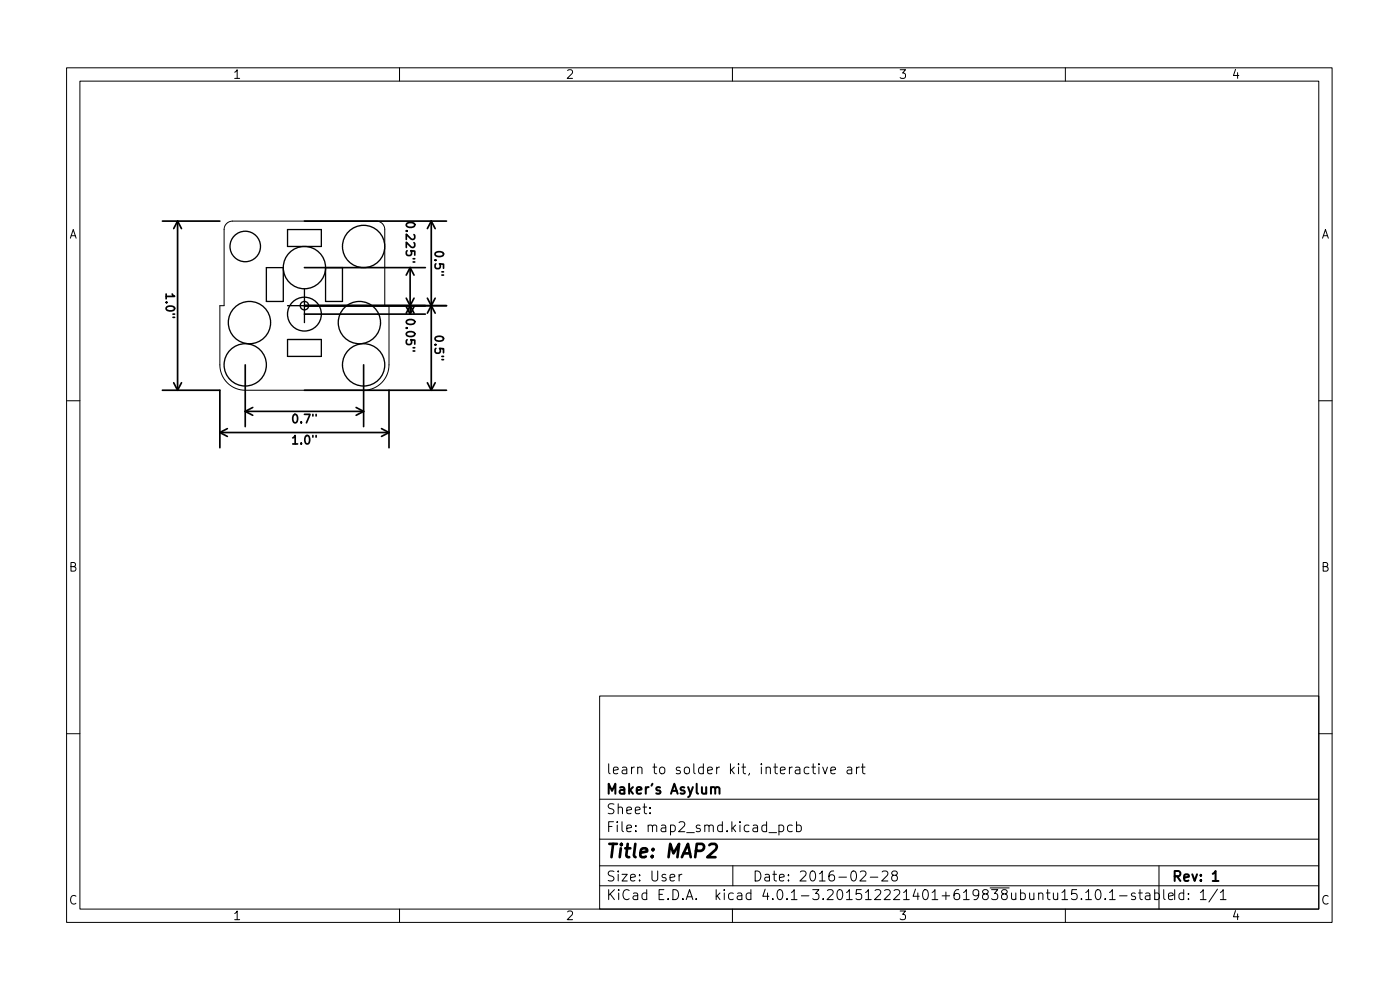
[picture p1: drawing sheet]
<svg xmlns="http://www.w3.org/2000/svg" width="210mm" height="149mm" viewBox="0 0 210 149" stroke-linecap="round" stroke-linejoin="round" font-family="sans-serif">
<defs><g id="words">
<text font-size="2.8" x="91.1" y="128.8">Title: MAP2</text>
<g font-size="2.1">
<text x="91.1" y="119.3">Maker's Asylum</text>
<text x="91.1" y="116.3">learn to solder kit, interactive art</text>
<text x="91.1" y="125">File: map2_smd.kicad_pcb</text>
<text x="91.1" y="122.3">Sheet:</text>
<text x="91.1" y="135.2">KiCad E.D.A. kicad 4.0.1-3.201512221401+619838ubuntu15.10.1-stable</text>
<text x="91.1" y="132.4">Size: User</text>
<text x="113.1" y="132.4">Date: 2016-02-28</text>
<text x="176.1" y="132.4">Rev: 1</text>
<text x="176.1" y="135.2">Id: 1/1</text>
</g>
<g font-size="1.8">
<text x="35" y="11.8">1</text>
<text x="85" y="11.8">2</text>
<text x="135" y="11.8">3</text>
<text x="185" y="11.8">4</text>
<text x="10.3" y="35.8">A</text>
<text x="61" y="33.7" transform="rotate(90 61 33.7)">0.225&quot;</text>
<text x="198.4" y="35.8">A</text>
<text x="65.3" y="37.9" transform="rotate(90 65.3 37.9)">0.5&quot;</text>
<text x="24.9" y="44.3" transform="rotate(90 24.9 44.3)">1.0&quot;</text>
<text x="61" y="48.2" transform="rotate(90 61 48.2)">0.05&quot;</text>
<text x="65.3" y="50.6" transform="rotate(90 65.3 50.6)">0.5&quot;</text>
<text x="44.1" y="63.6">0.7&quot;</text>
<text x="44.1" y="66.7">1.0&quot;</text>
<text x="10.3" y="85.8">B</text>
<text x="198.4" y="85.8">B</text>
<text x="10.3" y="135.8">C</text>
<text x="198.4" y="135.8">C</text>
<text x="35" y="138.2">1</text>
<text x="85" y="138.2">2</text>
<text x="135" y="138.2">3</text>
<text x="185" y="138.2">4</text>
</g>
</g></defs>
<g fill="none" stroke="#000" stroke-width=".15">
<path d="M10 10.2h190.1v128.3h-190.1zM12 12.2h186.1v124.3h-186.1zM60 10.2v2M110 10.2v2M160 10.2v2M34 33.6l.4-.3 .5-.1h21.6a1.27 1.27 0 0 1 1.3 1.3v11.4h.6v8.9a3.8 3.8 0 0 1-3.8 3.8h-17.8a3.8 3.8 0 0 1-3.8-3.8v-8.9h.7v-11.4l.1-.6zM10 60.2h2M198.1 60.2h2M10 110.2h2M90.1 104.5h108v32h-108zM121.5 115.3l-.4-.1-.3 .3v.4l.1 .2h.6M121.9 115.2h.6"/>
<path d="M122.1 114.7v1.3l.1 .1 .3 .1M123 114.7v.1M123 115.2v1M123.6 115.2l.3 1 .4-1M124.8 115.7l.7-.1-.1-.3-.4-.1-.2 .2v.7h.6M127.3 115.3h.5l.1 .9M127.9 115.6h-.5a.29 .29 0 0 0-.2 .3 .29 .29 0 0 0 .2 .3l.5-.1M128.6 115.2v1M129.1 115.2l-.3 .1-.2 .2M129.3 115.2h.6M129.6 114.7v1.3v.1l.3 .1M198.1 110.2h2"/>
<path d="M60 136.5v2M90.1 133h108M90.1 130h108M90.1 126h108M90.1 120h108M97.6 122.1v.1M97.6 121.3v.1M102 131.3v1M102.4 131.3l-.3 .1-.1 .2M110 136.5v2M110.1 130v3M115.5 125h1.1"/>
<path d="M117 124l.4-.1 .3 .3v.4l-.1 .2h-.6M117 123.9v1.5M119 124l-.4-.1-.3 .3v.4l.1 .2h.6M119.6 124l.5-.1 .2 .3v.4l-.1 .2h-.6M119.6 123.4v1.5M129.2 130.9l.2-.1 .5 .1a.41 .41 0 0 1 .1 .5l-.9 .9h1M130.7 131.7h1.1M132.5 130.9l.2-.1 .5 .1a.41 .41 0 0 1 .1 .5l-.9 .9h.9M134.2 131.4l-.3-.2 .1-.3 .2-.1 .4 .1 .2 .2-.1 .2-.6 .2-.2 .2 .1 .5 .2 .1h.3l.3-.3v-.3l-.3-.3M159.5 134l.4-.4v1.5M159.5 135.1h.8M160 136.5v2"/>
<path d="M161.7 133.6h-.7l-.1 .7 .2-.1h.5l.2 .3-.1 .5-.2 .1h-.4l-.2-.1M162.4 135v.1M163.1 134l.4-.4v1.5M163.1 135.1h.8M164.6 133.7l.4-.1a.94 .94 0 0 1 0 1.5h-.2a.91 .91 0 0 1-.2-1.4zM166 135v.1M166.6 134l.5-.4v1.5M166.6 135.1h.9M168.1 134.5h1.2M170.5 134.2l-.4-.1-.2 .2 .1 .2 .5 .2v.3h-.6M171 134.1h.6M171.2 133.6v1.3l.1 .1 .3 .1"/>
<path d="M172.1 134.2h.5l.1 .9M172.7 134.5h-.5a.29 .29 0 0 0-.2 .3 .29 .29 0 0 0 .2 .3l.5-.1M173.4 134.2l.4-.1 .3 .3v.4l-.1 .2h-.6M173.4 133.6v1.5M174.1 130v6.5M174.8 133.6v1.3l.2 .2M175.5 134.6l.7-.1-.1-.3-.4-.1-.2 .2 .1 .7h.5M182.8 133.5l-1.2 2M183.3 134l.4-.4v1.5M183.3 135.1h.8"/>
</g>
<path d="M107.4 118.4l.2-.2 .4 .1 .1 .9M182.1 132.3h.9" fill="none" stroke="#000" stroke-width=".3"/>
<path d="M106.5 126.9l.3-.2h.5a.45 .45 0 0 1 .3 .6l-.1 .3-1.3 1.1h1.3" fill="none" stroke="#000" stroke-width=".4"/>
<g fill="none" stroke="#000" stroke-width=".2">
<path d="M43.2 34.5h5.1v2.5h-5.1zM40 40.2h2.5v5.1h-2.5zM43.2 51h5.1v2.5h-5.1zM43.2 45.9h5.1M45.7 43.4v5M48.9 40.2h2.5v5.1h-2.5z"/>
<circle cx="36.8" cy="37" r="2.29"/>
<circle cx="54.6" cy="37" r="3.2"/>
<circle cx="36.8" cy="54.8" r="3.2"/>
<circle cx="37.5" cy="48.4" r="3.2"/>
<circle cx="45.7" cy="47.2" r="2.54"/>
<circle cx="45.7" cy="45.9" r=".63"/>
<circle cx="45.7" cy="40.2" r="3.2"/>
<circle cx="54" cy="48.4" r="3.2"/>
<circle cx="54.6" cy="54.8" r="3.2"/>
</g>
<g fill="none" stroke="#000" stroke-width=".25">
<path d="M24.4 33.2h8.6M26.7 33.2v25.4M26.7 33.2l-.6 1.1M26.7 33.2l.6 1.1M45.7 33.2h21.4M64.8 33.2v25.4M64.8 33.2l-.6 1.1M64.8 33.2l.6 1.1M24.4 58.6h8.6v8.6M26.1 57.5l.6 1.1M27.3 57.5l-.6 1.1M36.8 54.8v9.3"/>
<path d="M45.7 45.9h21.4M45.7 58.6h21.4M45.7 40.2h18.2M45.7 47.2h18.2M54.6 54.8v9.3M58.4 58.6v8.6M61 44.8l1.2 2.2M61 46l.6 1.2M61.6 40.2v7M61.6 40.2l-.6 1.1M61.6 40.2l.6 1.1M62.2 44.8l-1.2 2.2"/>
<path d="M62.2 46l-.6 1.2M64.2 44.8l1.2 2.2M64.2 57.5l.6 1.1M65.4 44.8l-1.2 2.2M65.4 57.5l-.6 1.1M33 65h25.4M33 65l1.1 .5M34.1 64.4l-1.1 .6M36.8 61.8h17.8M36.8 61.8l1.2 .6M38 61.2l-1.2 .6M53.5 61.2l1.1 .6"/>
<path d="M54.6 61.8l-1.1 .6M57.3 64.4l1.1 .6M58.4 65l-1.1 .5"/>
</g>
<use href="#words"/>
</svg>
